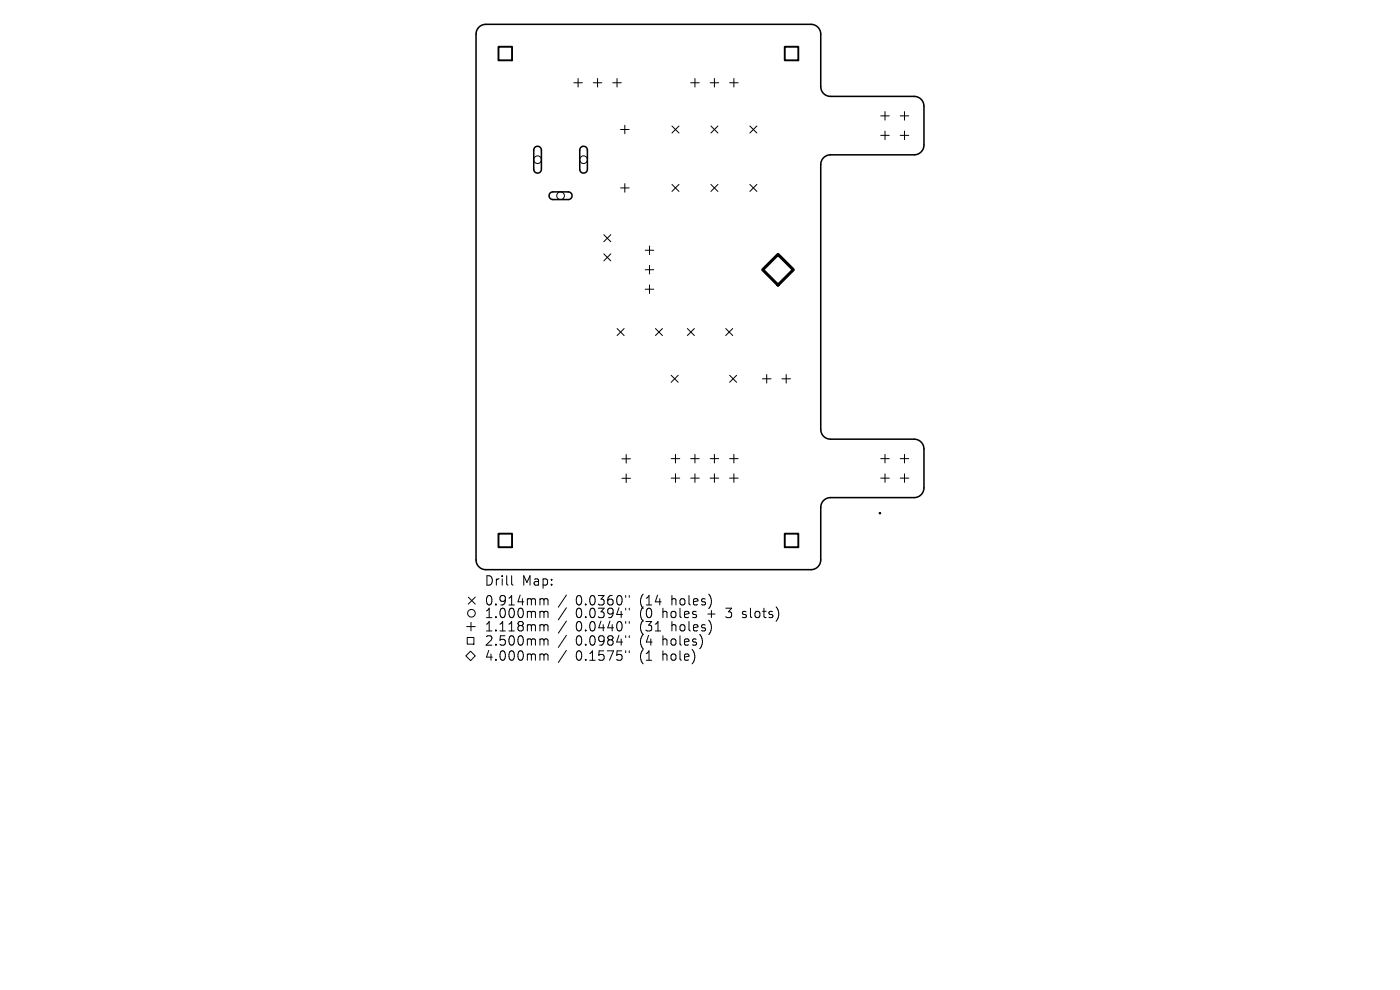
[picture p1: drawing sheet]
<svg xmlns="http://www.w3.org/2000/svg" width="297mm" height="210mm" viewBox="0 0 297 210" stroke-linecap="round" stroke-linejoin="round" font-family="sans-serif">
<defs><g id="words">
<g font-size="2.8">
<text x="102.8" y="124.5">Drill</text>
<text x="110.7" y="124.5">Map:</text>
<text x="102.8" y="128.7">0.914mm</text>
<text x="102.8" y="131.3">1.000mm</text>
<text x="122.1" y="128.7">0.0360&quot;</text>
<text x="122.1" y="131.3">0.0394&quot;</text>
<text x="135.7" y="128.7">(14</text>
<text x="135.7" y="131.3">(0</text>
<text x="140.6" y="131.3">holes</text>
<text x="142.5" y="128.7">holes)</text>
<text x="150.2" y="131.3">+</text>
<text x="154.3" y="131.3">3</text>
<text x="157.8" y="131.3">slots)</text>
<text x="102.8" y="134.2">1.118mm</text>
<text x="102.8" y="137.2">2.500mm</text>
<text x="122.1" y="134.2">0.0440&quot;</text>
<text x="122.1" y="137.2">0.0984&quot;</text>
<text x="135.7" y="134.2">(31</text>
<text x="135.7" y="137.2">(4</text>
<text x="140.6" y="137.2">holes)</text>
<text x="142.5" y="134.2">holes)</text>
<text x="102.8" y="140.4">4.000mm</text>
<text x="122.1" y="140.4">0.1575&quot;</text>
<text x="135.7" y="140.4">(1</text>
<text x="140.6" y="140.4">hole)</text>
</g>
</g></defs>
<path d="M101.5 5.9l.6-.5 1-.2h68.9a2.07 2.07 0 0 1 2.1 2v11.2a2.07 2.07 0 0 0 2.1 2h17.7a2.07 2.07 0 0 1 2.1 2.1v8.3a2.07 2.07 0 0 1-2.1 2h-17.7a2.07 2.07 0 0 0-2.1 2.1v56.2a2.07 2.07 0 0 0 2.1 2.1h17.7a2.07 2.07 0 0 1 2.1 2v8.3a2.07 2.07 0 0 1-2.1 2.1h-17.7a2.07 2.07 0 0 0-2.1 2v11.2a2.07 2.07 0 0 1-2.1 2h-68.9a2.07 2.07 0 0 1-2.1-2v-111.6l.1-.7zM113.5 31.3a.81 .81 0 0 1 .9-.2 .81 .81 0 0 1 .5 .7v4.1a.81 .81 0 0 1-.9 .8 .81 .81 0 0 1-.8-.8v-4.1zM123.2 31.3a.81 .81 0 0 1 .9-.2 .81 .81 0 0 1 .5 .7v4.1a.81 .81 0 0 1-.8 .8 .81 .81 0 0 1-.8-.8v-4.1zM116.7 40.9l.5-.2h3.3a.81 .81 0 0 1 .9 .8 .81 .81 0 0 1-.9 .8h-3.2a.81 .81 0 0 1-.8-.5 .81 .81 0 0 1 .2-.9z" fill="none" stroke="#000" stroke-width=".33"/>
<circle cx="186.7" cy="108.9" r=".16" fill="#000" stroke="#000" stroke-width=".21"/>
<g fill="none" stroke="#000" stroke-width=".21">
<path d="M121.7 17.6h1.8M122.6 16.6v1.9M125.9 17.6h1.8M126.8 16.6v1.9M130 17.6h1.8M130.9 16.6v1.9M146.5 17.6h1.8M147.4 16.6v1.9M150.6 17.6h1.9M151.6 16.6v1.9M154.8 17.6h1.8M155.7 16.6v1.9"/>
<path d="M131.6 27.5h1.9M131.6 39.9h1.9M132.6 26.6v1.8M132.6 39v1.8M142.6 26.7l1.4 1.5M142.6 39.1l1.4 1.5M144 26.7l-1.4 1.5M144 39.1l-1.4 1.5M150.8 26.7l1.5 1.5M150.8 39.1l1.5 1.5M152.3 26.7l-1.5 1.5M152.3 39.1l-1.5 1.5"/>
<path d="M159.1 26.7l1.5 1.5M159.1 39.1l1.5 1.5M160.6 26.7l-1.5 1.5M160.6 39.1l-1.5 1.5M186.8 24.6h1.9M186.8 28.7h1.9M187.7 23.7v1.8M187.7 27.8v1.8M191 24.6h1.8M191 28.7h1.8M191.9 23.7v1.8M191.9 27.8v1.8"/>
<path d="M128.1 49.8l1.5 1.5M128.1 53.9l1.5 1.4M129.6 49.8l-1.5 1.5M129.6 53.9l-1.5 1.4M136.9 53.1h1.8M136.9 57.2h1.8M137.8 52.2v1.8M137.8 56.3v1.8M130.9 69.7l1.5 1.5M132.4 69.7l-1.5 1.5M136.9 61.3h1.8M137.8 60.4v1.9"/>
<path d="M139 69.7l1.5 1.5M140.5 69.7l-1.5 1.5M142.4 79.6l1.5 1.5M143.9 79.6l-1.5 1.5M145.8 69.7l1.5 1.5M147.3 69.7l-1.5 1.5M154 69.7l1.4 1.5M154.8 79.6l1.5 1.5M155.4 69.7l-1.4 1.5M156.3 79.6l-1.5 1.5M162.7 79.4v1.9M166.8 79.4v1.9"/>
<path d="M131.9 97.3h1.9M132.8 96.4v1.8M142.4 97.3h1.8M143.3 96.4v1.8M146.5 97.3h1.8M147.4 96.4v1.8M150.6 97.3h1.9M151.6 96.4v1.8M154.8 97.3h1.8M155.7 96.4v1.8M161.7 80.4h1.9M165.9 80.4h1.8"/>
<path d="M186.8 97.3h1.9M187.7 96.4v1.8M191 97.3h1.8M191.9 96.4v1.8M131.9 101.5h1.9M132.8 100.5v1.9M142.4 101.4h1.8M143.3 100.5v1.8M146.5 101.4h1.8M147.4 100.5v1.8M150.6 101.4h1.9M151.6 100.5v1.8"/>
<path d="M154.8 101.4h1.8M155.7 100.5v1.8M186.8 101.4h1.9M187.7 100.5v1.8M191 101.4h1.8M191.9 100.5v1.8M98.8 139.1l1-1 1 1-1 1zM99 132.9h1.8M99.1 135.2h1.4v1.4h-1.4zM99.3 126.7l1.5 1.4M99.9 132v1.8M100.8 126.7l-1.5 1.4"/>
<path d="M108.5 122.1v1.7l.3 .3M115.1 127l.3 .3M115.1 129.7l.3 .3M115.1 132.5l.3 .3M115.1 135.5l.3 .3M115.1 138.7l.3 .3M115.4 127.3v1M115.4 130v1M115.4 132.8v1M115.4 135.8v1.1M115.4 139v1.1M115.4 127.3l.3-.3 .5 .1 .1 1.2"/>
<path d="M115.4 130l.3-.3 .5 .1 .1 1.2M115.4 132.8l.3-.3 .5 .1 .1 1.2M115.4 135.8l.3-.3 .5 .1 .1 1.3M115.4 139l.3-.3 .5 .1 .1 1.3M120.2 126.2l-1.8 2.6M120.2 128.9l-1.8 2.6M120.2 131.7l-1.8 2.6M120.2 134.8l-1.8 2.5M120.2 138l-1.8 2.5M132.7 126.3v.4M132.7 129v.4M132.7 131.8v.4"/>
<path d="M132.7 134.9v.3M132.7 138.1v.3M133.5 126.3v.4M133.5 129v.4M133.5 131.8v.4M133.5 134.9v.3M133.5 138.1v.3M139 133.8h1.2M148.9 135.4v1.4M150.8 126.9v1.3M150.8 132.4v1.3"/>
<circle cx="114" cy="33.9" r=".81"/>
<circle cx="123.8" cy="33.9" r=".81"/>
<circle cx="118.9" cy="41.5" r=".81"/>
<circle cx="100" cy="130.1" r=".81"/>
</g>
<path d="M105.7 9.9h2.9v2.9h-2.9zM166.5 9.9h2.9v2.9h-2.9zM105.7 113.2h2.9v2.9h-2.9zM166.5 113.2h2.9v2.9h-2.9z" fill="none" stroke="#000" stroke-width=".41"/>
<path d="M165.1 54l3.2 3.2-3.2 3.3-3.3-3.3z" fill="none" stroke="#000" stroke-width=".65"/>
<use href="#words"/>
</svg>
